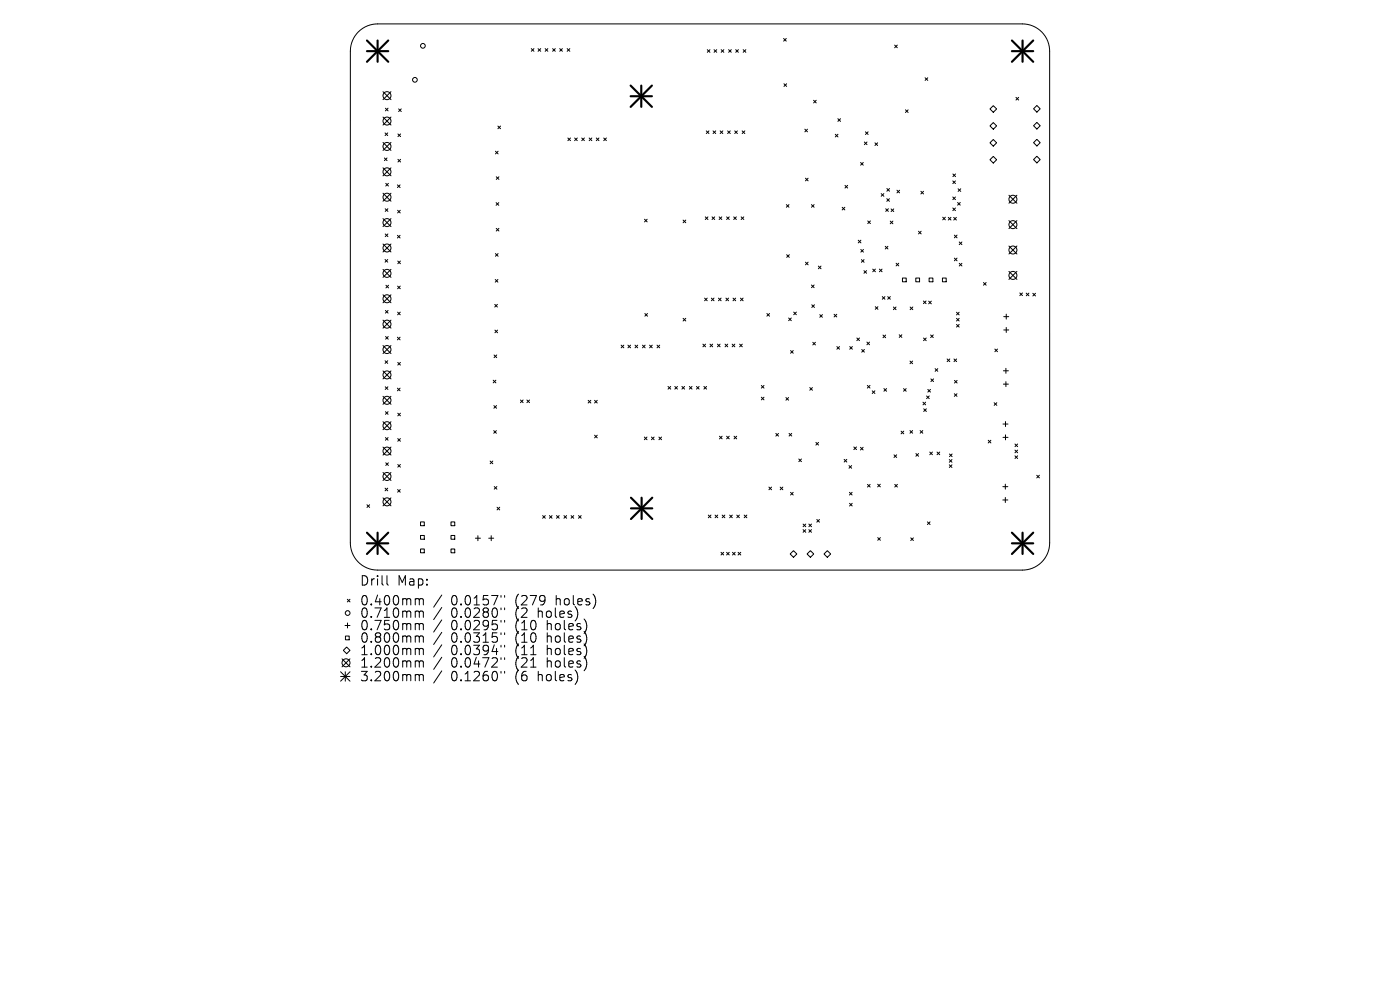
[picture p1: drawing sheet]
<svg xmlns="http://www.w3.org/2000/svg" width="297mm" height="210mm" viewBox="0 0 297 210" stroke-linecap="round" stroke-linejoin="round" font-family="sans-serif">
<defs><g id="words">
<g font-size="2.8">
<text x="76.3" y="124.5">Drill</text>
<text x="84.3" y="124.5">Map:</text>
<text x="76.3" y="128.7">0.400mm</text>
<text x="76.3" y="131.3">0.710mm</text>
<text x="95.7" y="128.7">0.0157&quot;</text>
<text x="95.7" y="131.3">0.0280&quot;</text>
<text x="109.4" y="128.7">(279</text>
<text x="109.4" y="131.3">(2</text>
<text x="114.4" y="131.3">holes)</text>
<text x="118.2" y="128.7">holes)</text>
<text x="76.3" y="134">0.750mm</text>
<text x="76.3" y="136.6">0.800mm</text>
<text x="95.7" y="134">0.0295&quot;</text>
<text x="95.7" y="136.6">0.0315&quot;</text>
<text x="109.4" y="134">(10</text>
<text x="109.4" y="136.6">(10</text>
<text x="116.3" y="134">holes)</text>
<text x="116.3" y="136.6">holes)</text>
<text x="76.3" y="139.3">1.000mm</text>
<text x="76.3" y="141.9">1.200mm</text>
<text x="95.7" y="139.3">0.0394&quot;</text>
<text x="95.7" y="141.9">0.0472&quot;</text>
<text x="109.4" y="139.3">(11</text>
<text x="109.4" y="141.9">(21</text>
<text x="116.3" y="139.3">holes)</text>
<text x="116.3" y="141.9">holes)</text>
<text x="76.3" y="144.8">3.200mm</text>
<text x="95.7" y="144.8">0.1260&quot;</text>
<text x="109.4" y="144.8">(6</text>
<text x="114.4" y="144.8">holes)</text>
</g>
</g></defs>
<g fill="none" stroke="#000" stroke-width=".21">
<path d="M76.1 6.7a5.8 5.8 0 0 1 4-1.6h136.8a5.8 5.8 0 0 1 5.8 5.8v104.3a5.8 5.8 0 0 1-5.8 5.7h-136.8a5.8 5.8 0 0 1-5.8-5.7v-104.3a5.8 5.8 0 0 1 1.8-4.2zM81.2 19.4l1.7 1.7M82.9 19.4l-1.7 1.7M112.7 10.3l.6 .6M113.3 10.3l-.6 .6M114.1 10.3l.6 .6M114.7 10.3l-.6 .6M115.7 10.3l.5 .6M116.2 10.3l-.5 .6M117.2 10.3l.6 .6M117.8 10.3l-.6 .6M118.7 10.3l.6 .6"/>
<path d="M119.3 10.3l-.6 .6M120.3 10.3l.6 .6M120.9 10.3l-.6 .6M150 10.5l.6 .6M150.6 10.5l-.6 .6M151.5 10.5l.6 .6M152.1 10.5l-.6 .6M153 10.5l.6 .6M153.6 10.5l-.6 .6M154.6 10.5l.5 .6M155.1 10.5l-.5 .6M156.1 10.5l.5 .6"/>
<path d="M156.6 10.5l-.5 .6M157.7 10.5l.5 .6M158.2 10.5l-.5 .6M166.2 8.2l.6 .5M166.3 17.8l.6 .5M166.8 8.2l-.6 .5M166.9 17.8l-.6 .5M189.8 9.6l.6 .5M190.4 9.6l-.6 .5M196.3 16.5l.5 .6M196.8 16.5l-.5 .6M81.2 24.8l1.7 1.7"/>
<path d="M81.2 30.2l1.7 1.7M81.2 35.6l1.7 1.7M81.5 33.5l.6 .6M81.7 28.2l.6 .6M81.8 23l.5 .5M81.8 38.9l.6 .6M82.1 33.5l-.6 .6M82.3 28.2l-.6 .6M82.3 23l-.5 .5M82.4 38.9l-.6 .6M82.9 24.8l-1.7 1.7M82.9 30.2l-1.7 1.7"/>
<path d="M82.9 35.6l-1.7 1.7M84.3 39.2l.6 .6M84.4 28.4l.6 .6M84.4 33.8l.6 .6M84.6 23.1l.5 .6M84.9 39.2l-.6 .6M85 28.4l-.6 .6M85 33.8l-.6 .6M85.1 23.1l-.5 .6M105.1 32.1l.6 .5M105.3 37.5l.5 .6M105.6 26.7l.6 .6"/>
<path d="M105.7 32.1l-.6 .5M105.8 37.5l-.5 .6M106.2 26.7l-.6 .6M120.5 29.3l.5 .5M121 29.3l-.5 .5M121.9 29.3l.6 .5M122.5 29.3l-.6 .5M123.4 29.3l.6 .5M124 29.3l-.6 .5M125 29.3l.6 .5M125.6 29.3l-.6 .5M126.5 29.3l.6 .5"/>
<path d="M127.1 29.3l-.6 .5M128.1 29.3l.5 .5M128.6 29.3l-.5 .5M149.8 27.8l.6 .5M150.4 27.8l-.6 .5M151.3 27.8l.5 .5M151.8 27.8l-.5 .5M152.8 27.8l.5 .5M153.3 27.8l-.5 .5M154.4 27.8l.5 .5M154.9 27.8l-.5 .5M155.9 27.8l.5 .5"/>
<path d="M156.4 27.8l-.5 .5M157.4 27.8l.6 .5M158 27.8l-.6 .5M170.7 27.4l.6 .6M170.9 37.8l.5 .6M171.3 27.4l-.6 .6M171.4 37.8l-.5 .6M172.6 21.3l.6 .5M173.2 21.3l-.6 .5M177.2 28.5l.6 .5M177.8 25.2l.5 .5M177.8 28.5l-.6 .5"/>
<path d="M178.3 25.2l-.5 .5M179.3 39.3l.5 .6M179.8 39.3l-.5 .6M182.6 34.5l.5 .5M183.1 34.5l-.5 .5M183.4 30.1l.5 .6M183.6 28l.6 .5M183.9 30.1l-.5 .6M184.2 28l-.6 .5M185.6 30.3l.6 .6M186.2 30.3l-.6 .6M188.1 40l.6 .6"/>
<path d="M188.7 40l-.6 .6M192.1 23.3l.6 .6M192.7 23.3l-.6 .6M202.1 38.4l.6 .5M202.1 36.9l.6 .6M202.7 38.4l-.6 .5M202.7 36.9l-.6 .6M210.7 22.4l.7 .7-.7 .7-.7-.7zM210.7 26l.7 .7-.7 .7-.7-.7zM210.7 29.6l.7 .7-.7 .7-.7-.7zM210.7 33.2l.7 .7-.7 .7-.7-.7zM215.5 20.7l.6 .5"/>
<path d="M216.1 20.7l-.6 .5M219.3 26.7l.7-.7 .7 .7-.7 .7zM219.3 30.3l.7-.7 .7 .7-.7 .7zM219.3 33.9l.7-.8 .7 .8-.7 .7zM220 22.4l.7 .7-.7 .7-.7-.7zM81.2 46.4l1.7 1.7M81.2 41l1.7 1.7M81.2 51.8l1.7 1.7M81.2 57.1l1.7 1.7M81.7 55.1l.6 .5M81.7 44.3l.6 .5M81.7 49.6l.6 .6"/>
<path d="M82.3 55.1l-.6 .5M82.3 44.3l-.6 .5M82.3 49.6l-.6 .6M82.9 41l-1.7 1.7M82.9 46.4l-1.7 1.7M82.9 51.8l-1.7 1.7M82.9 57.1l-1.7 1.7M84.3 49.9l.6 .6M84.3 44.6l.6 .6M84.4 55.4l.5 .5M84.9 49.9l-.6 .6M84.9 44.6l-.6 .6"/>
<path d="M84.9 55.4l-.5 .5M105.1 59.3l.5 .6M105.1 53.8l.6 .6M105.2 43l.6 .6M105.3 48.4l.5 .6M105.6 59.3l-.5 .6M105.7 53.8l-.6 .6M105.8 43l-.6 .6M105.8 48.4l-.5 .6M136.7 46.5l.6 .6M137.3 46.5l-.6 .6M144.9 46.7l.6 .6"/>
<path d="M145.5 46.7l-.6 .6M149.6 46l.6 .6M150.2 46l-.6 .6M151.1 46l.5 .6M151.6 46l-.5 .6M152.6 46l.5 .6M153.1 46l-.5 .6M154.1 46l.6 .6M154.7 46l-.6 .6M155.7 46l.5 .6M156.2 46l-.5 .6M157.2 46l.6 .6"/>
<path d="M157.8 46l-.6 .6M166.8 43.4l.6 .6M166.9 54l.6 .6M167.4 43.4l-.6 .6M167.5 54l-.6 .6M170.9 55.6l.5 .6M171.4 55.6l-.5 .6M172.1 43.4l.6 .6M172.7 43.4l-.6 .6M173.6 56.4l.6 .6M174.2 56.4l-.6 .6M178.7 44l.5 .5"/>
<path d="M179.2 44l-.5 .5M182.1 51l.5 .5M182.6 52.9l.6 .6M182.6 51l-.5 .5M182.7 55.1l.6 .5M183.2 52.9l-.6 .6M183.3 57.4l.5 .6M183.3 55.1l-.6 .5M183.8 57.4l-.5 .6M184.1 46.9l.6 .5M184.7 46.9l-.6 .5M185.1 57.1l.6 .5"/>
<path d="M185.7 57.1l-.6 .5M186.6 57.1l.5 .5M186.9 41.1l.6 .5M187.1 57.1l-.5 .5M187.5 41.1l-.6 .5M187.8 52.3l.6 .5M187.9 44.3l.6 .5M188.1 42.1l.6 .6M188.4 52.3l-.6 .5M188.5 44.3l-.6 .5M188.7 42.1l-.6 .6M188.9 46.9l.5 .6"/>
<path d="M189 44.3l.6 .6M189.4 46.9l-.5 .6M189.6 44.3l-.6 .6M190.1 55.8l.6 .6M190.3 40.4l.5 .5M190.7 55.8l-.6 .6M190.8 40.4l-.5 .5M191.5 59h.8v.8h-.8zM194.3 59h.8v.8h-.8zM194.9 49.1l.5 .5M195.4 40.6l.5 .5M195.4 49.1l-.5 .5"/>
<path d="M195.9 40.6l-.5 .5M197.1 59h.8v.8h-.8zM199.9 59h.8v.8h-.8zM200 46.1l.6 .5M200.6 46.1l-.6 .5M201.2 46.1l.5 .6M201.7 46.1l-.5 .6M202.1 41.8l.6 .6M202.1 44.1l.6 .6M202.3 46.1l.6 .6M202.5 49.9l.5 .5M202.5 54.8l.5 .5"/>
<path d="M202.7 41.8l-.6 .6M202.7 44.1l-.6 .6M202.9 46.1l-.6 .6M203 49.9l-.5 .5M203 54.8l-.5 .5M203.1 43l.6 .5M203.3 40l.5 .6M203.5 51.3l.6 .6M203.5 55.9l.6 .5M203.7 43l-.6 .5M203.8 40l-.5 .6M204.1 51.3l-.6 .6"/>
<path d="M204.1 55.9l-.6 .5M208.6 59.9l.6 .6M209.2 59.9l-.6 .6M214 41.4l1.7 1.7M214 46.8l1.7 1.7M214 52.2l1.7 1.7M214 57.6l1.7 1.7M215.7 41.4l-1.7 1.7M215.7 46.8l-1.7 1.7M215.7 52.2l-1.7 1.7M215.7 57.6l-1.7 1.7M81.2 67.9l1.7 1.7"/>
<path d="M81.2 62.5l1.7 1.7M81.2 73.3l1.7 1.7M81.2 78.7l1.7 1.7M81.7 76.5l.6 .6M81.8 65.9l.5 .5M81.8 71.4l.6 .6M81.9 60.5l.5 .6M82.3 76.5l-.6 .6M82.3 65.9l-.5 .5M82.4 71.4l-.6 .6M82.4 60.5l-.5 .6M82.9 62.5l-1.7 1.7"/>
<path d="M82.9 67.9l-1.7 1.7M82.9 73.3l-1.7 1.7M82.9 78.7l-1.7 1.7M84.3 71.5l.6 .6M84.3 60.7l.6 .6M84.3 66.2l.6 .6M84.4 76.9l.5 .5M84.9 71.5l-.6 .6M84.9 60.7l-.6 .6M84.9 66.2l-.6 .6M84.9 76.9l-.5 .5M104.8 75.3l.6 .6"/>
<path d="M105 64.6l.5 .5M105 70l.6 .6M105.4 75.3l-.6 .6M105.5 64.6l-.5 .5M105.6 70l-.6 .6M131.8 73.2l.5 .6M132.3 73.2l-.5 .6M133.2 73.2l.6 .6M133.8 73.2l-.6 .6M134.7 73.2l.6 .6M135.3 73.2l-.6 .6M136.3 73.2l.6 .6"/>
<path d="M136.8 66.5l.6 .6M136.9 73.2l-.6 .6M137.4 66.5l-.6 .6M137.8 73.2l.6 .6M138.4 73.2l-.6 .6M139.4 73.2l.6 .6M140 73.2l-.6 .6M144.9 67.5l.6 .6M145.5 67.5l-.6 .6M149.1 73l.6 .6M149.5 63.2l.5 .6M149.7 73l-.6 .6"/>
<path d="M150 63.2l-.5 .6M150.6 73l.6 .6M150.9 63.2l.6 .6M151.2 73l-.6 .6M151.5 63.2l-.6 .6M152.2 73l.6 .6M152.4 63.2l.6 .6M152.8 73l-.6 .6M153 63.2l-.6 .6M153.8 73l.6 .6M154 63.2l.6 .6M154.4 73l-.6 .6"/>
<path d="M154.6 63.2l-.6 .6M155.3 73l.6 .6M155.5 63.2l.6 .6M155.9 73l-.6 .6M156.1 63.2l-.6 .6M156.9 73l.6 .6M157.1 63.2l.6 .6M157.5 73l-.6 .6M157.7 63.2l-.6 .6M162.7 66.5l.6 .6M163.3 66.5l-.6 .6M167.3 67.5l.6 .5"/>
<path d="M167.7 74.4l.6 .5M167.9 67.5l-.6 .5M168.3 74.4l-.6 .5M168.4 66.2l.5 .6M168.9 66.2l-.5 .6M172.2 60.5l.5 .5M172.2 64.7l.6 .5M172.4 72.6l.6 .6M172.7 60.5l-.5 .5M172.8 64.7l-.6 .5M173 72.6l-.6 .6M173.9 66.7l.6 .6"/>
<path d="M174.5 66.7l-.6 .6M176.9 66.7l.6 .5M177.5 66.7l-.6 .5M177.5 73.5l.6 .6M178.1 73.5l-.6 .6M180.3 73.5l.5 .6M180.8 73.5l-.5 .6M181.8 71.7l.5 .6M182.3 71.7l-.5 .6M182.8 74.1l.6 .6M183.4 74.1l-.6 .6M183.9 72.6l.6 .5"/>
<path d="M184.5 72.6l-.6 .5M185.7 65.1l.6 .5M186.3 65.1l-.6 .5M187.2 62.9l.5 .6M187.3 71.1l.6 .5M187.7 62.9l-.5 .6M187.9 71.1l-.6 .5M188.3 62.9l.6 .6M188.9 62.9l-.6 .6M189.5 65.1l.6 .6M190.1 65.1l-.6 .6M190.8 71l.5 .6"/>
<path d="M191.3 71l-.5 .6M193 76.6l.6 .6M193.1 65.1l.5 .6M193.6 76.6l-.6 .6M193.6 65.1l-.5 .6M195.9 63.8l.6 .6M195.9 71.7l.6 .6M196.5 63.8l-.6 .6M196.5 71.7l-.6 .6M197 63.9l.6 .5M197.4 71l.6 .6M197.6 63.9l-.6 .5"/>
<path d="M198 71l-.6 .6M198.4 78.2l.5 .6M198.9 78.2l-.5 .6M200.9 76.1l.6 .6M201.5 76.1l-.6 .6M202.4 76.1l.5 .6M202.9 66.2l.6 .6M202.9 67.5l.6 .6M202.9 68.8l.6 .6M202.9 76.1l-.5 .6M203.5 66.2l-.6 .6M203.5 67.5l-.6 .6"/>
<path d="M203.5 68.8l-.6 .6M211 74l.6 .6M211.6 74l-.6 .6M212.9 78.7h1M212.9 67.2h1.1M212.9 70h1.1M213.4 78.1v1.1M213.5 66.6v1.1M213.5 69.5v1M216.3 62.1l.6 .6M216.9 62.1l-.6 .6M217.7 62.2l.6 .5"/>
<path d="M218.3 62.2l-.6 .5M219.1 62.2l.6 .6M219.7 62.2l-.6 .6M81.2 84.1l1.7 1.7M81.2 89.5l1.7 1.7M81.2 94.8l1.7 1.7M81.7 82.1l.6 .5M81.8 87.3l.5 .6M81.8 92.8l.5 .6M81.8 98.2l.6 .5M82.3 82.1l-.6 .5M82.3 87.3l-.5 .6"/>
<path d="M82.3 92.8l-.5 .6M82.4 98.2l-.6 .5M82.9 84.1l-1.7 1.7M82.9 89.5l-1.7 1.7M82.9 94.8l-1.7 1.7M84.3 82.3l.6 .6M84.4 87.7l.5 .5M84.4 93l.5 .6M84.4 98.5l.5 .6M84.9 82.3l-.6 .6M84.9 87.7l-.5 .5M84.9 93l-.5 .6"/>
<path d="M84.9 98.5l-.5 .6M104 97.8l.5 .6M104.5 97.8l-.5 .6M104.6 80.7l.6 .5M104.7 91.3l.6 .6M104.8 86l.5 .6M105.2 80.7l-.6 .5M105.3 91.3l-.6 .6M105.3 86l-.5 .6M110.4 84.9l.6 .5M111 84.9l-.6 .5M111.8 84.9l.5 .5"/>
<path d="M112.3 84.9l-.5 .5M124.8 84.9l.5 .6M125.3 84.9l-.5 .6M126.1 84.9l.6 .6M126.1 92.3l.6 .6M126.7 84.9l-.6 .6M126.7 92.3l-.6 .6M136.7 92.7l.6 .6M137.3 92.7l-.6 .6M138.2 92.7l.6 .6M138.8 92.7l-.6 .6M139.8 92.7l.5 .6"/>
<path d="M140.3 92.7l-.5 .6M141.7 82l.6 .5M142.3 82l-.6 .5M143.2 82l.5 .5M143.7 82l-.5 .5M144.7 82l.5 .5M145.2 82l-.5 .5M146.2 82l.6 .5M146.8 82l-.6 .5M147.8 82l.5 .5M148.3 82l-.5 .5M149.3 82l.6 .5"/>
<path d="M149.9 82l-.6 .5M152.6 92.5l.6 .6M153.2 92.5l-.6 .6M154.1 92.5l.6 .6M154.7 92.5l-.6 .6M155.7 92.5l.6 .6M156.3 92.5l-.6 .6M161.5 81.8l.6 .5M161.5 84.3l.6 .5M162.1 81.8l-.6 .5M162.1 84.3l-.6 .5M164.6 91.9l.6 .6"/>
<path d="M165.2 91.9l-.6 .6M166.7 84.3l.6 .6M167.3 84.3l-.6 .6M167.4 91.9l.6 .6M168 91.9l-.6 .6M169.5 97.4l.5 .5M170 97.4l-.5 .5M171.8 82.2l.6 .6M172.4 82.2l-.6 .6M173.1 93.8l.5 .6M173.6 93.8l-.5 .6M179.1 97.4l.5 .6"/>
<path d="M179.6 97.4l-.5 .6M180.1 98.8l.6 .5M180.7 98.8l-.6 .5M181.1 94.8l.6 .6M181.7 94.8l-.6 .6M182.5 94.9l.6 .6M183.1 94.9l-.6 .6M184 81.8l.6 .5M184.6 81.8l-.6 .5M185 82.9l.6 .6M185.6 82.9l-.6 .6M187.5 82.4l.6 .6"/>
<path d="M188.1 82.4l-.6 .6M189.7 96.5l.5 .5M190.2 96.5l-.5 .5M191.2 91.5l.5 .5M191.7 82.4l.5 .6M191.7 91.5l-.5 .5M192.2 82.4l-.5 .6M193 91.3l.6 .6M193.6 91.3l-.6 .6M194.3 96.2l.6 .6M194.9 96.2l-.6 .6M195.2 91.3l.6 .6"/>
<path d="M195.8 91.3l-.6 .6M195.8 85.3l.6 .6M196 86.7l.5 .6M196.4 85.3l-.6 .6M196.5 86.7l-.5 .6M196.6 84l.5 .6M196.8 82.6l.6 .6M197.1 84l-.5 .6M197.2 95.9l.6 .6M197.4 82.6l-.6 .6M197.5 80.4l.5 .5M197.8 95.9l-.6 .6"/>
<path d="M198 80.4l-.5 .5M198.8 95.9l.6 .6M199.4 95.9l-.6 .6M201.4 97.5l.6 .6M201.4 98.6l.6 .6M201.4 96.3l.6 .6M202 97.5l-.6 .6M202 98.6l-.6 .6M202 96.3l-.6 .6M202.5 83.5l.5 .6M202.5 80.7l.6 .6M203 83.5l-.5 .6"/>
<path d="M203.1 80.7l-.6 .6M209.6 93.4l.6 .6M210.2 93.4l-.6 .6M210.9 85.4l.6 .6M211.5 85.4l-.6 .6M212.8 90h1M212.8 92.8h1M212.9 81.5h1M213.3 89.4v1.1M213.3 92.2v1.1M213.4 81v1M215.3 95.5l.6 .5"/>
<path d="M215.3 94.2l.6 .6M215.3 96.7l.6 .6M215.9 94.2l-.6 .6M215.9 95.5l-.6 .5M215.9 96.7l-.6 .6M77.8 107.1l.6 .5M78.4 107.1l-.6 .5M81.2 100.2l1.7 1.7M81.2 105.6l1.7 1.7M81.7 103.6l.6 .5M82.3 103.6l-.6 .5M82.9 100.2l-1.7 1.7"/>
<path d="M82.9 105.6l-1.7 1.7M84.3 103.8l.6 .6M84.9 103.8l-.6 .6M89.2 110.7h.8v.8h-.8zM89.2 113.6h.8v.8h-.8zM89.2 116.5h.8v.8h-.8zM95.7 110.7h.8v.8h-.8zM95.7 113.6h.8v.8h-.8zM95.7 116.5h.8v.8h-.8zM100.9 114.2h1M101.4 113.6v1.1M103.7 114.2h1"/>
<path d="M104.2 113.6v1.1M104.8 103.2l.6 .6M105.4 103.2l-.6 .6M105.4 107.6l.6 .6M106 107.6l-.6 .6M115.1 109.4l.6 .5M115.7 109.4l-.6 .5M116.6 109.4l.5 .5M117.1 109.4l-.5 .5M118.1 109.4l.5 .5M118.6 109.4l-.5 .5M119.6 109.4l.6 .5"/>
<path d="M120.2 109.4l-.6 .5M121.1 109.4l.6 .5M121.7 109.4l-.6 .5M122.7 109.4l.6 .5M123.3 109.4l-.6 .5M150.3 109.3l.5 .5M150.8 109.3l-.5 .5M151.7 109.3l.6 .5M152.3 109.3l-.6 .5M153 117.2l.5 .5M153.2 109.3l.6 .5M153.5 117.2l-.5 .5"/>
<path d="M153.8 109.3l-.6 .5M154.1 117.2l.6 .5M154.7 117.2l-.6 .5M154.8 109.3l.6 .5M155.4 109.3l-.6 .5M155.4 117.2l.6 .5M156 117.2l-.6 .5M156.3 109.3l.6 .5M156.6 117.2l.5 .5M156.9 109.3l-.6 .5M157.1 117.2l-.5 .5M157.9 109.3l.5 .5"/>
<path d="M158.4 109.3l-.5 .5M163.1 103.3l.6 .6M163.7 103.3l-.6 .6M165.5 103.3l.6 .6M166.1 103.3l-.6 .6M167.7 104.4l.6 .6M168.3 104.4l-.6 .6M168.3 116.8l.7 .7-.7 .7-.7-.7zM170.4 111.2l.5 .5M170.4 112.4l.5 .5M170.9 111.2l-.5 .5M170.9 112.4l-.5 .5"/>
<path d="M171.6 111.2l.6 .5M171.6 112.4l.6 .5M171.9 116.8l.7 .7-.7 .7-.7-.7zM172.2 111.2l-.6 .5M172.2 112.4l-.6 .5M173.3 110.2l.5 .6M173.8 110.2l-.5 .6M174.8 117.5l.7-.7 .7 .7-.7 .7zM180.2 104.4l.6 .6M180.2 106.8l.6 .5M180.8 104.4l-.6 .6M180.8 106.8l-.6 .5"/>
<path d="M184 102.8l.6 .5M184.6 102.8l-.6 .5M186.2 102.7l.6 .6M186.2 114l.6 .6M186.8 102.7l-.6 .6M186.8 114l-.6 .6M189.8 102.8l.6 .5M190.4 102.8l-.6 .5M193.2 114.1l.6 .6M193.8 114.1l-.6 .6M196.7 110.7l.6 .6M197.3 110.7l-.6 .6"/>
<path d="M212.7 103.2h1.1M212.7 106.1h1.1M213.3 102.7v1.1M213.3 105.5v1.1M219.9 100.8l.6 .6M220.5 100.8l-.6 .6M72.6 139.8l1.7 1.7M73.2 132.7h1.1M73.3 134.9h.8v.8h-.8zM73.5 137.3l.8 .7-.8 .7-.7-.7zM73.7 127.1l.6 .6M73.7 132.2v1"/>
<path d="M74.3 127.1l-.6 .6M74.3 139.8l-1.7 1.7M82.1 122.1v1.7l.3 .3M88.4 127l.5 .1 .1 .2M88.4 129.6h.3l.3 .3M88.4 132.3h.3l.3 .3M88.4 134.9h.3l.3 .3M88.4 137.5l.5 .1 .1 .2M89 127.3l.2-.3 .5 .1 .1 1.2M89 127.3v1M89 129.9v1.1M89 132.6v1"/>
<path d="M89 135.2v1M89 137.8v1.1M89 129.9l.2-.3 .5 .1 .1 1.3M89 132.6l.2-.3 .5 .1 .1 1.2M89 135.2l.2-.3 .5 .1 .1 1.2M89 137.8l.2-.3 .5 .1 .1 1.3M93.7 126.2l-1.7 2.6M93.7 128.9l-1.7 2.5M93.7 131.5l-1.7 2.6M93.7 134.1l-1.7 2.6M93.7 136.8l-1.7 2.6M93.7 139.4l-1.7 2.6"/>
<path d="M106.3 126.3v.4M106.3 129v.3M106.3 131.6v.4M106.3 134.2v.4M106.3 136.9v.4M106.3 139.5v.4M107 126.3v.4M107 129v.3M107 131.6v.4M107 134.2v.4M107 136.9v.4M107 139.5v.4"/>
<path d="M72.3 142.5l2 2M72.3 143.5h2M73.3 142.5v2M74.3 142.5l-2 2M88.4 140.2l.5 .1 .1 .2M88.4 143.1l.5 .1 .1 .2M89 140.5v1M89 143.4v1M89 140.5l.2-.3 .5 .1 .1 1.2M89 143.4l.2-.3 .5 .1 .1 1.2M93.7 142.3l-1.7 2.6M106.3 142.4v.4"/>
<path d="M107 142.4v.4"/>
<circle cx="88" cy="16.9" r=".5"/>
<circle cx="89.7" cy="9.7" r=".5"/>
<circle cx="82.1" cy="31.1" r=".85"/>
<circle cx="82.1" cy="20.3" r=".85"/>
<circle cx="82.1" cy="36.4" r=".85"/>
<circle cx="82.1" cy="25.7" r=".85"/>
<circle cx="82.1" cy="41.8" r=".85"/>
<circle cx="82.1" cy="58" r=".85"/>
<circle cx="82.1" cy="52.6" r=".85"/>
<circle cx="82.1" cy="47.2" r=".85"/>
<circle cx="214.9" cy="47.7" r=".85"/>
<circle cx="214.9" cy="58.4" r=".85"/>
<circle cx="214.9" cy="53" r=".85"/>
<circle cx="214.9" cy="42.3" r=".85"/>
<circle cx="82.1" cy="79.5" r=".85"/>
<circle cx="82.1" cy="74.1" r=".85"/>
<circle cx="82.1" cy="68.8" r=".85"/>
<circle cx="82.1" cy="63.4" r=".85"/>
<circle cx="82.1" cy="90.3" r=".85"/>
<circle cx="82.1" cy="95.7" r=".85"/>
<circle cx="82.1" cy="84.9" r=".85"/>
<circle cx="82.1" cy="101.1" r=".85"/>
<circle cx="82.1" cy="106.5" r=".85"/>
<circle cx="73.7" cy="130" r=".5"/>
<circle cx="73.4" cy="140.6" r=".85"/>
</g>
<g fill="none" stroke="#000" stroke-width=".45">
<path d="M77.8 8.6l4.6 4.5M77.8 10.9h4.6M80.1 8.6v4.5M82.4 8.6l-4.6 4.5M133.8 18.2l4.5 4.5M136 18.2v4.5M138.3 18.2l-4.5 4.5M214.7 10.9h4.5M214.7 8.6l4.5 4.5M216.9 8.6v4.5M219.2 8.6l-4.5 4.5M133.8 20.4h4.5"/>
<path d="M77.8 113l4.6 4.5M77.8 115.3h4.6M80.1 113v4.5M82.4 113l-4.6 4.5M133.9 105.6l4.5 4.5M133.9 107.8h4.5M136.1 105.6v4.5M138.4 105.6l-4.5 4.5M214.7 115.3h4.5M214.7 113l4.5 4.5M216.9 113v4.5M219.2 113l-4.5 4.5"/>
</g>
<use href="#words"/>
</svg>
